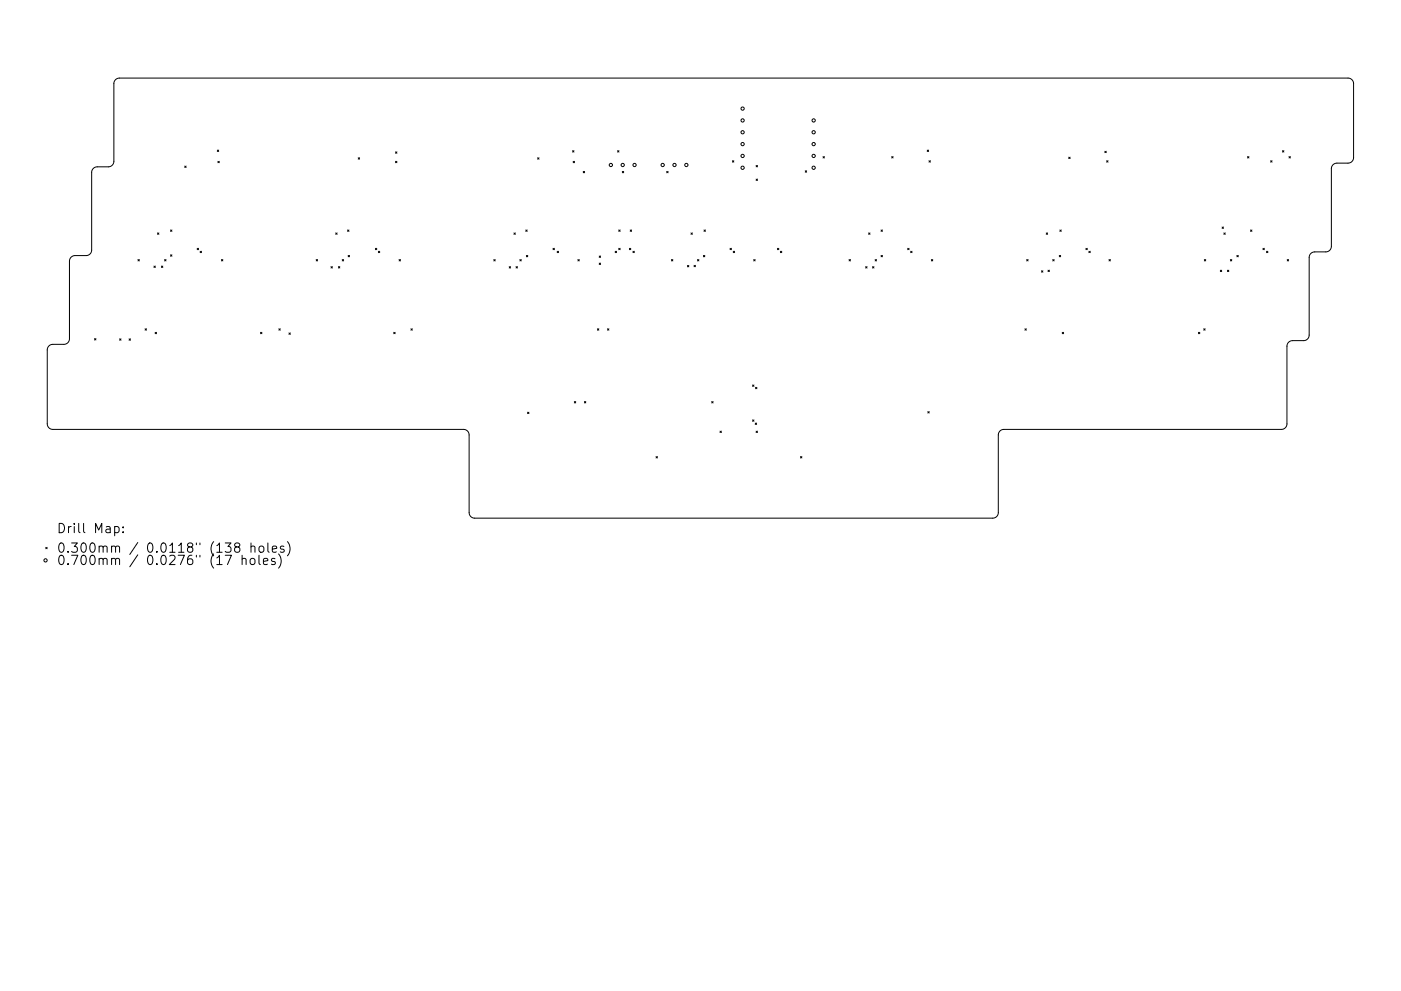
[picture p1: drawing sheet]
<svg xmlns="http://www.w3.org/2000/svg" width="297mm" height="210mm" viewBox="0 0 297 210" stroke-linecap="round" stroke-linejoin="round" font-family="sans-serif">
<defs><g id="words">
<g font-size="2.8">
<text x="12" y="113.1">Drill Map:</text>
<text x="12" y="117.3">0.300mm / 0.0118&quot; (138 holes)</text>
<text x="12" y="119.9">0.700mm / 0.0276&quot; (17 holes)</text>
</g>
</g></defs>
<g fill="none" stroke="#000" stroke-width=".21">
<path d="M24.5 16.9l.8-.3h260.5a1.18 1.18 0 0 1 1.2 1.1v15.7a1.18 1.18 0 0 1-1.2 1.2h-2.3a1.18 1.18 0 0 0-1.2 1.2v16.5a1.18 1.18 0 0 1-1.2 1.1h-2.4a1.18 1.18 0 0 0-1.1 1.2v16.5a1.18 1.18 0 0 1-1.2 1.2h-2.4a1.18 1.18 0 0 0-1.1 1.2v16.4a1.17 1.17 0 0 1-1.2 1.2h-58.9a1.18 1.18 0 0 0-1.1 1.2v16.5a1.18 1.18 0 0 1-1.2 1.1h-109.9a1.18 1.18 0 0 1-1.1-1.1v-16.5a1.18 1.18 0 0 0-1.2-1.2h-87.1a1.18 1.18 0 0 1-1.2-1.2v-15.7a1.18 1.18 0 0 1 1.2-1.1h2.3a1.18 1.18 0 0 0 1.2-1.2v-16.5a1.18 1.18 0 0 1 1.2-1.2h2.4a1.18 1.18 0 0 0 1.1-1.1v-16.5a1.18 1.18 0 0 1 1.2-1.2h2.4a1.18 1.18 0 0 0 1.1-1.2v-16.5zM39.2 35.2l.3 .3M39.5 35.2l-.3 .3M46.1 31.8l.3 .3M46.2 34.2l.3 .3M46.4 31.8l-.3 .3M46.5 34.2l-.3 .3M75.9 33.5l.3 .3M76.2 33.5l-.3 .3M83.9 32.2l.3 .3M83.9 34.2l.3 .3M84.2 32.2l-.3 .3"/>
<path d="M84.2 34.2l-.3 .3M114 33.5l.3 .3M114.3 33.5l-.3 .3M121.4 32l.3 .3M121.5 34.2l.3 .3M121.7 32l-.3 .3M121.8 34.2l-.3 .3M123.7 36.4l.3 .3M124 36.4l-.3 .3M130.9 32l.3 .3M131.2 32l-.3 .3M131.9 36.4l.3 .3"/>
<path d="M132.2 36.4l-.3 .3M141.4 36.4l.3 .3M141.7 36.4l-.3 .3M155.3 34.1l.3 .3M155.6 34.1l-.3 .3M160.3 35.1l.3 .3M160.3 38l.3 .3M160.6 35.1l-.3 .3M160.6 38l-.3 .3M170.7 36.2l.3 .3M171 36.2l-.3 .3M174.5 33.2l.3 .3"/>
<path d="M174.8 33.2l-.3 .3M189.1 33.2l.3 .3M189.4 33.2l-.3 .3M196.6 31.8l.3 .3M196.9 31.8l-.3 .3M197 34.1l.3 .3M197.3 34.1l-.3 .3M226.6 33.4l.3 .2M226.9 33.4l-.3 .2M234.3 32.1l.2 .3M234.5 32.1l-.2 .3M234.6 34.1l.3 .3"/>
<path d="M234.9 34.1l-.3 .3M264.5 33.2l.3 .3M264.8 33.2l-.3 .3M269.4 34.1l.3 .3M269.7 34.1l-.3 .3M271.9 32l.3 .3M272.2 32l-.3 .3M273.3 33.2l.3 .3M273.6 33.2l-.3 .3M29.3 55.1l.2 .3M29.5 55.1l-.2 .3M32.6 56.4l.3 .3"/>
<path d="M32.9 56.4l-.3 .3M33.4 49.4l.3 .3M33.7 49.4l-.3 .3M34.2 56.5l.3 .2M34.5 56.5l-.3 .2M34.9 55.1l.3 .3M35.2 55.1l-.3 .3M36.2 48.8l.3 .3M36.2 54.1l.3 .3M36.5 48.8l-.3 .3M36.5 54.1l-.3 .3M41.8 52.7l.3 .3"/>
<path d="M42.1 52.7l-.3 .3M42.4 53.3l.3 .3M42.7 53.3l-.3 .3M47 55.1l.2 .3M47.2 55.1l-.2 .3M67 55.1l.3 .3M67.3 55.1l-.3 .3M70.2 56.6l.3 .3M70.5 56.6l-.3 .3M71.2 49.4l.3 .3M71.5 49.4l-.3 .3M71.7 56.6l.3 .3"/>
<path d="M72 56.6l-.3 .3M72.6 55.1l.3 .3M72.9 55.1l-.3 .3M73.7 48.8l.3 .3M73.8 54.2l.3 .3M74 48.8l-.3 .3M74.1 54.2l-.3 .3M79.6 52.7l.3 .3M79.9 52.7l-.3 .3M80.2 53.3l.3 .3M80.5 53.3l-.3 .3M84.6 55.1l.3 .3"/>
<path d="M84.9 55.1l-.3 .3M104.7 55.1l.3 .3M105 55.1l-.3 .3M108 56.6l.3 .3M108.3 56.6l-.3 .3M109 49.4l.3 .3M109.3 49.4l-.3 .3M109.4 56.6l.3 .3M109.7 56.6l-.3 .3M110.2 55.1l.3 .3M110.5 55.1l-.3 .3M111.5 48.8l.3 .3"/>
<path d="M111.6 54.2l.3 .3M111.8 48.8l-.3 .3M111.9 54.2l-.3 .3M117.3 52.7l.2 .3M117.5 52.7l-.2 .3M118.1 53.3l.3 .3M118.4 53.3l-.3 .3M122.5 55.1l.3 .3M122.8 55.1l-.3 .3M127 54.3l.3 .3M127 55.8l.3 .3M127.3 54.3l-.3 .3"/>
<path d="M127.3 55.8l-.3 .3M130.4 53.3l.3 .3M130.7 53.3l-.3 .3M131.2 48.8l.3 .3M131.2 52.7l.3 .3M131.5 48.8l-.3 .3M131.5 52.7l-.3 .3M133.4 52.7l.3 .3M133.6 48.8l.3 .3M133.7 52.7l-.3 .3M133.9 48.8l-.3 .3M134.2 53.3l.3 .3"/>
<path d="M134.5 53.3l-.3 .3M142.4 55.1l.3 .3M142.7 55.1l-.3 .3M145.7 56.3l.3 .3M146 56.3l-.3 .3M146.5 49.4l.3 .3M146.8 49.4l-.3 .3M147.2 56.3l.2 .3M147.4 56.3l-.2 .3M147.9 55.1l.3 .3M148.2 55.1l-.3 .3M149.1 54.2l.3 .3"/>
<path d="M149.3 48.8l.3 .3M149.4 54.2l-.3 .3M149.6 48.8l-.3 .3M154.8 52.7l.3 .3M155.1 52.7l-.3 .3M155.5 53.3l.3 .3M155.8 53.3l-.3 .3M159.8 55.1l.3 .3M160.1 55.1l-.3 .3M164.8 52.7l.3 .3M165.1 52.7l-.3 .3M165.5 53.3l.3 .3"/>
<path d="M165.8 53.3l-.3 .3M180 55.1l.3 .3M180.3 55.1l-.3 .3M183.5 56.6l.3 .3M183.8 56.6l-.3 .3M184.2 49.4l.3 .3M184.5 49.4l-.3 .3M185 56.6l.3 .3M185.3 56.6l-.3 .3M185.5 55.1l.3 .3M185.8 55.1l-.3 .3M186.8 48.8l.3 .3"/>
<path d="M186.8 54.2l.3 .3M187.1 48.8l-.3 .3M187.1 54.2l-.3 .3M192.4 52.7l.3 .3M192.7 52.7l-.3 .3M193.1 53.3l.3 .3M193.4 53.3l-.3 .3M197.5 55.1l.3 .3M197.8 55.1l-.3 .3M217.7 55.1l.3 .3M218 55.1l-.3 .3M220.8 57.5l.3 .2"/>
<path d="M221.1 57.5l-.3 .2M221.8 49.4l.3 .3M222.1 49.4l-.3 .3M222.2 57.3l.3 .3M222.5 57.3l-.3 .3M223.2 55.1l.3 .3M223.5 55.1l-.3 .3M224.6 54.2l.3 .3M224.7 48.8l.3 .3M224.9 54.2l-.3 .3M225 48.8l-.3 .3M230.2 52.7l.3 .3"/>
<path d="M230.5 52.7l-.3 .3M230.9 53.3l.3 .3M231.2 53.3l-.3 .3M235.1 55.1l.3 .3M235.4 55.1l-.3 .3M255.3 55.1l.3 .3M255.6 55.1l-.3 .3M258.7 57.3l.3 .3M259 57.3l-.3 .3M259.1 48.2l.3 .3M259.4 48.2l-.3 .3M259.5 49.4l.3 .3"/>
<path d="M259.8 49.4l-.3 .3M260.2 57.3l.3 .3M260.5 57.3l-.3 .3M260.9 55.1l.3 .3M261.2 55.1l-.3 .3M262.2 54.2l.3 .3M262.5 54.2l-.3 .3M265.1 48.8l.3 .3M265.4 48.8l-.3 .3M267.8 52.7l.3 .3M268.1 52.7l-.3 .3M268.5 53.3l.3 .3"/>
<path d="M268.8 53.3l-.3 .3M272.9 55.1l.3 .3M273.2 55.1l-.3 .3M20 71.8l.3 .3M20.3 71.8l-.3 .3M25.4 71.9l.3 .3M25.7 71.9l-.3 .3M27.4 71.9l.3 .3M27.7 71.9l-.3 .3M30.8 69.8l.3 .3M31.1 69.8l-.3 .3M32.9 70.5l.3 .3"/>
<path d="M33.2 70.5l-.3 .3M55.2 70.5l.3 .3M55.5 70.5l-.3 .3M59.1 69.8l.3 .3M59.4 69.8l-.3 .3M61.3 70.6l.3 .3M61.6 70.6l-.3 .3M83.5 70.5l.3 .3M83.8 70.5l-.3 .3M87.1 69.8l.3 .3M87.4 69.8l-.3 .3M126.7 69.8l.3 .3"/>
<path d="M127 69.8l-.3 .3M128.8 69.8l.3 .3M129.1 69.8l-.3 .3M217.3 69.8l.3 .3M217.6 69.8l-.3 .3M225.2 70.5l.3 .3M225.5 70.5l-.3 .3M254.1 70.5l.3 .3M254.4 70.5l-.3 .3M255.2 69.8l.3 .3M255.5 69.8l-.3 .3M111.9 87.5l.2 .3"/>
<path d="M112.1 87.5l-.2 .3M121.8 85.2l.3 .3M122.1 85.2l-.3 .3M123.9 85.2l.3 .3M124.2 85.2l-.3 .3M139.1 96.9l.3 .3M139.4 96.9l-.3 .3M150.9 85.2l.3 .3M151.2 85.2l-.3 .3M152.7 91.5l.2 .3M152.9 91.5l-.2 .3M159.6 81.7l.3 .3"/>
<path d="M159.6 89.1l.3 .3M159.9 81.7l-.3 .3M159.9 89.1l-.3 .3M160.1 89.8l.3 .3M160.2 82.2l.3 .3M160.3 91.5l.3 .3M160.4 89.8l-.3 .3M160.5 82.2l-.3 .3M160.6 91.5l-.3 .3M169.7 96.9l.3 .3M170 96.9l-.3 .3M196.7 87.3l.3 .3"/>
<path d="M197 87.3l-.3 .3M9.7 116.1l.3 .3M10 116.1l-.3 .3M24.3 111.8l.6-.1 .4 .4v.5l-.2 .3h-.8M26.1 112.8v.2M26.1 111.8v.2M47.8 117.8h1.3l-.9 2M50.1 116l-.4-.3 .1-.3 .3-.2 .6 .1 .2 .3-.1 .3-.9 .2-.2 .3v.4l.4 .4 .6-.1 .2-.3v-.4l-.4-.4M51.3 118.7l.3-.2 .5 .1 .1 1.2M51.3 117.8v2M53.2 116l.3-.1h.5l.1 1.3M53.2 118.6l.5-.1 .4 .3v.6l-.4 .4-.5-.1-.2-.3v-.6z"/>
<path d="M53.2 115.2v2M54.9 117.8v1.7l.3 .3M55.1 115.9h.5l.3 .3v.6l-.3 .4-.5-.1-.2-.3v-.6zM55.9 119.1l.9-.2-.1-.3-.6-.1-.2 .2v1h.8M56.8 115.2v1.7l.3 .3M57.7 116.5l1-.2-.1-.4h-.6l-.3 .2 .1 1h.8M58.3 118.6l-.5-.1-.3 .2 .1 .3 .7 .2v.5h-.8M59.1 117.5a2.27 2.27 0 0 1 0 3M60.2 115.9h-.5l-.3 .2 .1 .3 .7 .2v.5h-.8M60.9 114.9a2.27 2.27 0 0 1 0 3"/>
<circle cx="129.5" cy="35" r=".35"/>
<circle cx="132" cy="35" r=".35"/>
<circle cx="134.5" cy="35" r=".35"/>
<circle cx="140.5" cy="35" r=".35"/>
<circle cx="143" cy="35" r=".35"/>
<circle cx="145.5" cy="35" r=".35"/>
<circle cx="157.4" cy="35.6" r=".35"/>
<circle cx="157.4" cy="25.6" r=".35"/>
<circle cx="157.4" cy="30.6" r=".35"/>
<circle cx="157.4" cy="28.1" r=".35"/>
<circle cx="157.4" cy="33.1" r=".35"/>
<circle cx="157.4" cy="23" r=".35"/>
<circle cx="172.5" cy="35.6" r=".35"/>
<circle cx="172.5" cy="25.6" r=".35"/>
<circle cx="172.5" cy="30.6" r=".35"/>
<circle cx="172.5" cy="28.1" r=".35"/>
<circle cx="172.5" cy="33.1" r=".35"/>
<circle cx="9.7" cy="118.9" r=".35"/>
</g>
<use href="#words"/>
</svg>
